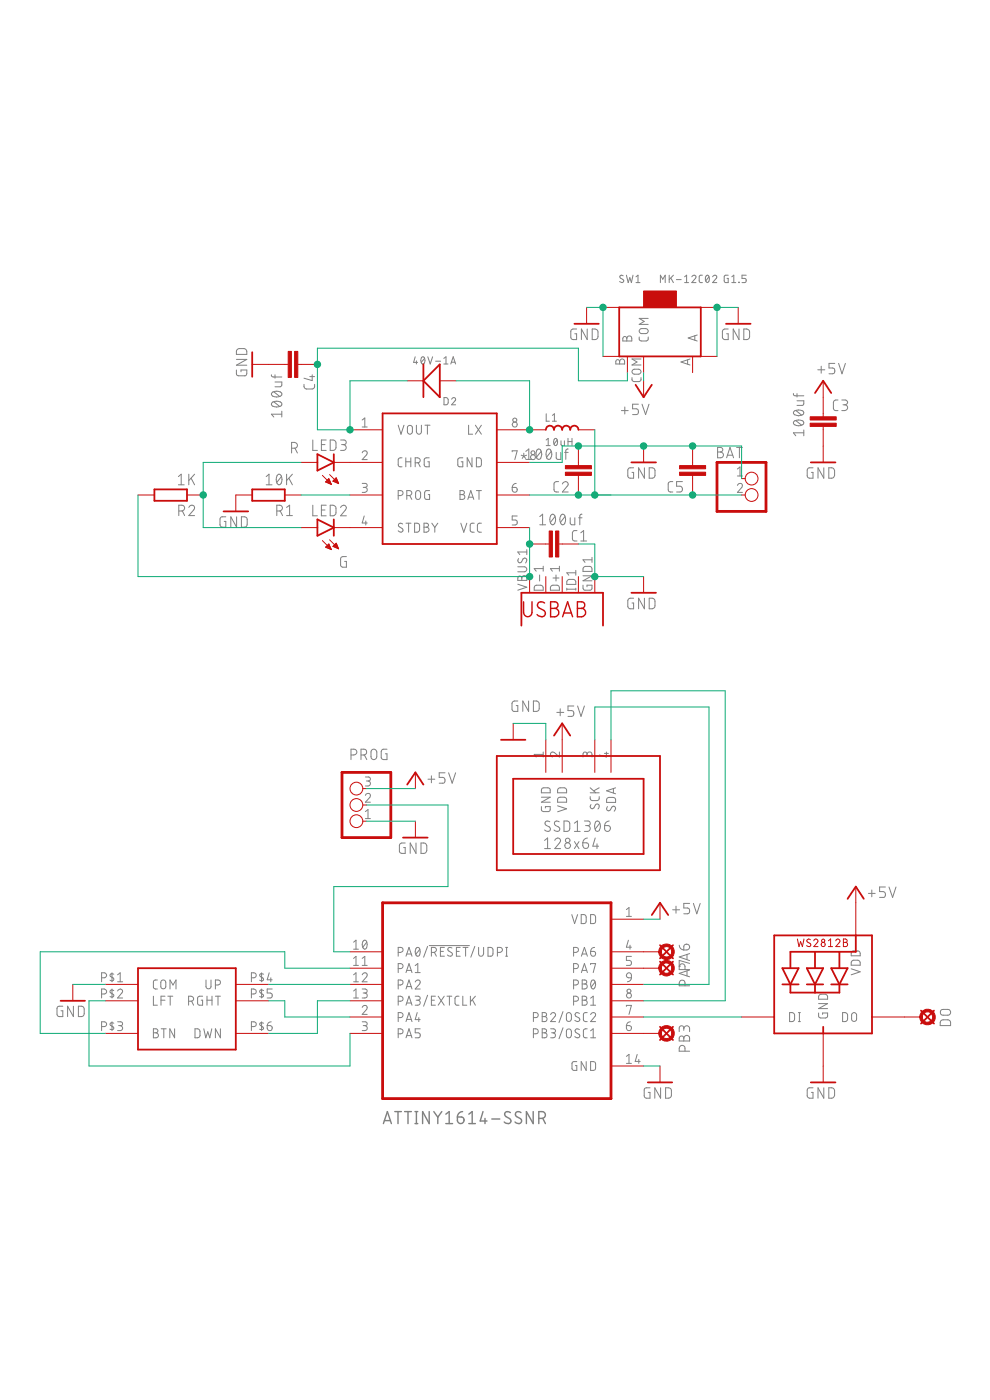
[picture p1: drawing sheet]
<svg xmlns="http://www.w3.org/2000/svg" width="105mm" height="148mm" viewBox="0 0 105 148" stroke-linecap="round" stroke-linejoin="round" font-family="sans-serif">
<g fill="none" stroke="#808080" stroke-width=".11">
<path d="M25 39.2v.5l.1 .1 1-.1v-.5h-.6v.1M25 38h1.1l-1.1 .7h1.1M25.1 37a.87 .87 0 0 1 .8-.1l.2 .2v.4h-1.1zM28.7 39.7v.1l.2 .1h.9M29.1 39.7v.3M32.8 39.9h.5M33 39.7v.6l-.8-.3M43.9 37.8l-.1 .6h.4M44.1 38.2v.3M44.7 37.8h.1a.45 .45 0 0 1 0 .7 .46 .46 0 0 1-.1-.7zM44.9 37.9l-.3 .5M45.3 37.8l.2 .7 .3-.7"/>
<path d="M46.1 38.2h.5M47 37.9l.2-.1v.7M47 38.5h.4M47.7 38.5l.3-.7 .2 .7M47.8 38.3h.4M61 34.8h-.4l-.2 .1v.8l.2 .2h.4v-.6h-.2M62.1 34.8v1.1l-.6-1.1v1.1M62.7 34.8a.54 .54 0 0 1 .6 .2v.6a.32 .32 0 0 1-.3 .3h-.3zM65.2 38.2a.2 .2 0 0 1 .2-.1 .2 .2 0 0 1 .2 .2 .27 .27 0 0 1 .2-.3 .27 .27 0 0 1 .3 .3v.2h-.9zM65.6 38.3v.2M66 35.7a.2 .2 0 0 1 .2-.1 .2 .2 0 0 1 .1 .2 .26 .26 0 0 1 .3-.2 .26 .26 0 0 1 .3 .2v.3h-1zM66 29.2l-.3-.1-.1 .2 .4 .3v.2a.25 .25 0 0 1-.4 0"/>
<path d="M66.3 29.1l.2 .8 .2-.5 .1 .5 .2-.8M66.3 35.8v.3M66.9 40v.3l.2 .1 .6-.1h.1v-.3M67 39.2a.7 .7 0 0 1 .8 0 .25 .25 0 0 1 0 .3 .25 .25 0 0 1-.2 .1h-.4a.26 .26 0 0 1-.3-.1 .26 .26 0 0 1 .1-.3zM67.3 29.9h.4M67.3 29.3l.2-.2v.8M67.6 35.7l.1 .3 .2 .1 .6-.1h.1v-.3M67.7 34.9l.1-.1a.77 .77 0 0 1 .7 .1 .25 .25 0 0 1 .1 .3 .25 .25 0 0 1-.3 .1h-.5a.25 .25 0 0 1-.1-.4zM67.8 38h-.9l.5 .3-.5 .3h.9M68.6 33.7h-1l.6 .3-.6 .3h1M69.9 29.9v-.8l.2 .4 .3-.4v.8M70.8 29.1v.8"/>
<path d="M71 29.4l.3 .5M71.3 29.1l-.5 .5M71.6 29.6h.5M72.5 29.3l.2-.2v.8M72.5 29.9h.4M72.8 38.1v.4M73 38l-.9 .3 .9 .3M73.2 29.3a.22 .22 0 0 1 .3-.2 .22 .22 0 0 1 .1 .4l-.4 .4h.5M73.5 35.5v.5M73.8 35.5l-1 .3 1 .3M74.3 29.1h-.2l-.1 .2v.5l.3 .1M74.8 29.1h.1a.47 .47 0 0 1 0 .8l-.2-.2v-.3z"/>
<path d="M75 29.3l-.3 .4M75.4 29.3a.22 .22 0 0 1 .3-.2 .22 .22 0 0 1 .1 .4l-.4 .4h.5M77.1 29.1l-.4 .1-.1 .5 .1 .2h.4v-.4h-.2M77.1 34.8h-.4l-.2 .1v.8l.1 .2h.5v-.6h-.2M77.4 29.9h.5M77.4 29.3l.3-.2v.8M78.2 29.9h.1M78.2 34.8v1.1l-.6-1.1v1.1M78.7 34.8h.3l.3 .2v.8l-.2 .1h-.4zM79 29.1h-.5v.4h.4l.1 .1a.2 .2 0 0 1-.2 .3h-.3M86.6 39.1h.7M86.9 38.8v.7"/>
<path d="M88.3 38.5h-.6v.4h.4a.32 .32 0 0 1 .3 .4 .32 .32 0 0 1-.3 .3h-.4M88.8 38.5l.3 1.1 .4-1.1M18.9 51.3h.6M18.9 50.4l.3-.2v1.1M18.9 54.1h.3a.31 .31 0 0 0 .3-.3 .31 .31 0 0 0-.3-.3h-.3v1.1M19.3 54.1l.2 .5M20 53.7a.3 .3 0 0 1 .4-.2 .3 .3 0 0 1 .1 .5l-.5 .6h.6M20 50.2v1.1M20.2 50.6l.4 .7M20.6 50.2l-.6 .7M23.9 54.7h-.5l-.1 .1v.7l.1 .3h.5v-.6h-.2M25 54.7v1.1l-.6-1.1v1.1"/>
<path d="M25.5 54.7l.6 .1 .1 .7a.29 .29 0 0 1-.3 .3h-.4zM28.2 50.4l.3-.2v1.1M28.2 51.3h.6M28.7 41.6a.71 .71 0 0 1 1.1 .1 .64 .64 0 0 1-1.1 0zM28.8 42.6a.66 .66 0 0 1 1 .2 .67 .67 0 0 1-1.1 .1zM29 42.5l.6 .5M29 41.5l.6 .5M29.1 40.4h.7l-.1 .5h-.6M29.3 54.1h.3a.31 .31 0 0 0 .3-.3 .31 .31 0 0 0-.3-.3h-.3v1.1M29.4 50.3l.1-.1a.65 .65 0 0 1 0 1.1 .7 .7 0 0 1-.1-1zM29.7 54.1l.2 .5M29.8 50.4l-.5 .7"/>
<path d="M29.8 43.8h-1.1l.3 .3M29.8 43.5v.6M30.3 50.2v1.1M30.3 53.7l.3-.2v1.1M30.3 54.6h.6M30.6 50.6l.3 .7M30.9 47.4h.3a.31 .31 0 0 0 .3-.3 .31 .31 0 0 0-.3-.3h-.3v1.1M30.9 50.2l-.6 .7M31.2 47.4l.3 .5M32.2 40.7v.3l.2 .2 .7-.1 .2-.1v-.3M33.1 53.5v1.1h.5M33.1 46.6v1.1h.5"/>
<path d="M34 54h.4M34 47.1h.4M34.5 53.5h-.5v1.1h.5M34.5 46.6h-.5v1.1h.5M34.9 53.5a.54 .54 0 0 1 .6 .2 .87 .87 0 0 1 0 .8l-.1 .1h-.5zM34.9 46.6h.3a.32 .32 0 0 1 .4 .3l-.1 .6-.1 .1-.5 .1zM36 53.7a.3 .3 0 0 1 .5-.2 .3 .3 0 0 1 .1 .5l-.6 .6h.7M36 46.6h.5l.1 .2a.23 .23 0 0 1-.2 .3h-.2M36.3 47.1a.31 .31 0 0 1 .3 .3 .31 .31 0 0 1-.3 .3h-.3M36.7 58.9h-.4l-.2 .1-.1 .9 .2 .1h.5v-.6h-.2M38.3 47.9a.27 .27 0 0 1 .4-.2 .27 .27 0 0 1 .1 .4l-.5 .5h.6M38.3 51.2h.4a.21 .21 0 0 1 .2 .2 .21 .21 0 0 1-.2 .2h-.3"/>
<path d="M38.3 44.4l.3-.2v1M38.3 45.2h.6M38.5 54.6l-.2 .8h.6M38.6 51.6a.26 .26 0 0 1 .3 .2 .26 .26 0 0 1-.3 .3h-.3M38.7 55.1v.5M42.1 52.5h.3a.26 .26 0 0 0 .3-.3 .26 .26 0 0 0-.3-.3h-.3v1M42.1 45l.3 1 .4-1M42.5 48.5h-.3l-.1 .2 .1 .6 .3 .1M42.6 55.5a.24 .24 0 0 0-.3-.1 .24 .24 0 0 0-.1 .3l.3 .2a.22 .22 0 0 1 .1 .3 .22 .22 0 0 1-.2 .1l-.3-.1M42.9 48.5v.9M42.9 48.9h.6M43 55.4h.5"/>
<path d="M43.1 52.5l.3-.1a.25 .25 0 0 0 .2-.3 .25 .25 0 0 0-.3-.2h-.2v1M43.1 45.1l.2-.1a.26 .26 0 0 1 .3 .3v.5a.27 .27 0 0 1-.3 .2 .27 .27 0 0 1-.2-.3zM43.2 55.4v.9M43.4 52.5l.2 .4M43.5 48.5v.9M43.9 55.4h.3l.2 .1v.5l-.2 .3h-.3zM43.9 49h.3a.27 .27 0 0 0 .3-.3 .27 .27 0 0 0-.3-.2h-.3v.9M44.1 45v.8a.25 .25 0 0 0 .3 .2 .25 .25 0 0 0 .2-.3v-.7M44.1 52a.28 .28 0 0 1 .4 .2v.4a.26 .26 0 0 1-.3 .3 .26 .26 0 0 1-.2-.3zM44.3 49l.2 .4M44.9 55.4h.2a.21 .21 0 0 1 .3 .2 .21 .21 0 0 1-.3 .2 .26 .26 0 0 1 .3 .3 .26 .26 0 0 1-.3 .2h-.2zM44.9 55.8h.2"/>
<path d="M45 45h.5M45.2 45v1M45.4 48.5h-.3l-.2 .1v.6l.1 .2h.4v-.5h-.1M45.5 51.9h-.5v.1l-.1 .7 .1 .1 .5 .1v-.6h-.2M45.7 55.4l.3 .4M46 55.8v.5M46.3 55.4l-.3 .4M47 42.1h.3l.1 .1v.4l-.1 .2h-.3zM47.8 42.2a.21 .21 0 0 1 .3-.1 .21 .21 0 0 1 .1 .3l-.4 .4h.4M48.7 51.9h.2a.21 .21 0 0 1 .2 .2 .21 .21 0 0 1-.2 .2 .25 .25 0 0 1 .3 .3 .25 .25 0 0 1-.3 .3h-.2zM48.7 52.3h.2M48.8 55.4l.3 .9 .3-.9"/>
<path d="M49 48.5h-.3l-.2 .1v.6l.1 .2h.4v-.5h-.2M49.5 52.9l.3-1 .3 1M49.6 52.6h.5M49.6 45v1h.4M50 48.5v.9l-.6-.9v.9M50.2 55.4h-.3l-.1 .2v.6l.4 .1M50.3 45l.6 1M50.4 48.5h.4l.1 .1v.5l-.1 .3h-.4zM50.4 51.9h.5M50.7 51.9v1M50.9 55.4h-.3l-.1 .2 .1 .6 .3 .1M50.9 45l-.6 1"/>
<path d="M54.2 51.6h.3a.27 .27 0 0 1 .2 .3 .27 .27 0 0 1-.2 .2 .27 .27 0 0 1-.3-.3zM54.2 47.8v-.1h.5l-.2 .9M54.6 51.2a.43 .43 0 0 0-.4 .4M54.7 54.6h-.5v.4h.3a.27 .27 0 0 1 .2 .3 .27 .27 0 0 1-.2 .3h-.3M54.8 60h.8a.27 .27 0 0 1 .2 .3 .27 .27 0 0 1-.3 .2h-.7M54.9 59.1a.23 .23 0 0 0 0 .4 .23 .23 0 0 0 .3 0l.2-.3a.22 .22 0 0 1 .2-.1 .22 .22 0 0 1 .2 .2l-.2 .3M55.2 48.2l.2 .1M55.4 48v.3M55.4 48.3l.2 .2M55.4 48.3l-.1 .2M55.6 47.8l.4-.3v1.1M55.6 48.6h.7"/>
<path d="M55.7 48.2l-.3 .1M55.8 58.2v.5M55.8 58.4h-1l.2 .3M56.9 47.6l.1-.1a.64 .64 0 0 1 0 1.1 .71 .71 0 0 1-.1-1zM57.1 54.7l.3-.3v1.1M57.1 55.5h.6M57.3 47.8l-.5 .6M57.5 59.9v.6M57.8 46.6l.2-.2v.8M57.8 47.2h.4M57.8 43.8v.8h.3M57.9 47.6l.2-.1a.64 .64 0 0 1 0 1.1 .71 .71 0 0 1-.2-1z"/>
<path d="M58.3 47.8l-.5 .6M58.4 54.4h.1a.68 .68 0 0 1 0 1.1 .68 .68 0 0 1-.1-1.1zM58.5 44.6h.4M58.5 44l.2-.2v.8M58.7 46.4h.1a.45 .45 0 0 1 0 .8l-.1-.1-.1-.3zM58.7 54.7l-.4 .6M58.9 47.9v.6l.2 .1h.3v-.7M59 46.6l-.4 .4M59.1 51h-.3l-.2 .2 .1 .8 .4 .1M59.2 59.9v.6M59.4 46.7v.3l.1 .2h.2v-.5M59.4 54.5l.2-.1a.68 .68 0 0 1 0 1.1 .69 .69 0 0 1-.2-1z"/>
<path d="M59.5 51.2a.3 .3 0 0 1 .4-.2 .3 .3 0 0 1 .1 .5l-.5 .6h.6M59.8 47.9h.3M59.8 54.7l-.5 .6M60.1 46.4v.8M60.1 46.7h.4M60.1 47.5l-.2 .1v1M60.3 54.8v.6l.2 .1h.3v-.7M60.5 46.4v.8M61.1 56.2h-.4l-.1 .2v.8l.5 .1M61.2 54.8h.4M61.5 57.3h.6M61.5 56.4l.3-.2v1.1"/>
<path d="M61.6 54.4h-.2v.2v.9M62.7 59v.5M62.7 59.2h-1l.2 .3M65.8 43.5h.7M66.1 43.1v.7M67.1 49.5h-.5l-.1 .1-.1 .8 .2 .2h.5v-.6h-.2M67.6 42.8h-.6v.5h.3a.32 .32 0 0 1 .3 .3 .32 .32 0 0 1-.3 .3h-.3M67.9 42.8l.4 1.1 .4-1.1M68.2 49.5v1.1l-.6-1.1v1.1M68.7 49.5h.4l.2 .2v.6l-.2 .3h-.4zM71.2 51h-.4l-.1 .2 .1 .8 .4 .1M72.2 51h-.6v.5h.4a.31 .31 0 0 1 .2 .3 .31 .31 0 0 1-.2 .3h-.4"/>
<path d="M75.9 47.3l.4 .1a.24 .24 0 0 1 .2 .2 .24 .24 0 0 1-.3 .2 .31 .31 0 0 1 .4 .3 .31 .31 0 0 1-.4 .4h-.3zM75.9 47.8h.3M76.9 48.5l.4-1.2 .3 1.2M77 48.2h.5M78 47.3h.6M78 51.4a.27 .27 0 0 1 .4-.2 .27 .27 0 0 1 .1 .4l-.5 .5h.6M78 49.6l.3-.2v1M78 50.4h.6M78.3 47.3v1.2M84 41.7l.1 .2h1M84.1 44.6a.69 .69 0 0 1 1 .1 .64 .64 0 0 1-1.1 0zM84.1 43.5a.69 .69 0 0 1 1 .2 .64 .64 0 0 1-1.1 0z"/>
<path d="M84.2 44.5l.6 .5M84.2 43.4l.6 .5M84.3 42.4h.8l-.1 .5h-.7M84.3 41.7v.3M85.1 45.8h-1.1l.2 .3M85.1 45.5v.6M86 49.5h-.4l-.1 .1-.1 .8 .1 .1 .5 .1v-.6h-.1M87.2 49.5v1.1l-.6-1.1v1.1M87.7 49.5h.4l.2 .3v.5l-.2 .3h-.4zM88.7 42.3l-.4 .1-.1 .2 .1 .8 .4 .1M89.1 42.3l.5 .1a.25 .25 0 0 1 .1 .2 .25 .25 0 0 1-.2 .2h-.3M89.4 42.8a.31 .31 0 0 1 .3 .3 .31 .31 0 0 1-.3 .4h-.3"/>
<path d="M37.1 79.9h.3a.31 .31 0 0 0 .4-.3 .31 .31 0 0 0-.4-.3h-.3v1.1M38.2 79.9h.3a.31 .31 0 0 0 .3-.3 .31 .31 0 0 0-.3-.3h-.3v1.1M38.6 79.9l.2 .5M39.4 79.4a.31 .31 0 0 1 .3-.1 .31 .31 0 0 1 .2 .3v.5a.31 .31 0 0 1-.3 .3 .31 .31 0 0 1-.3-.3v-.5zM41 79.3h-.5l-.1 .1-.1 .8 .1 .1 .6 .1v-.6h-.2M54.8 74.2h-.4l-.2 .1v.8l.1 .2h.5v-.6h-.2M54.8 61.8l1 .3-1 .4M54.9 61a.21 .21 0 0 1 .3 .2 .26 .26 0 0 1 .3-.3 .26 .26 0 0 1 .3 .3v.2h-1zM55.2 61.2v.2M55.9 74.2v1.1l-.6-1.1v1.1M56.5 74.2h.4l.1 .2v.7l-.1 .2h-.4zM56.6 62l.2-.1 .5 .1 .2 .1v.4h-1z"/>
<path d="M57.1 60.9v.6M57.5 60.2h-1l.2 .3M57.5 79.6v.5M57.5 79.8h-1l.2 .3M58.3 62l.2-.1 .5 .1 .2 .1v.4h-.9zM58.5 61.2h.7M58.8 60.9v.6M58.9 75.4h.8M59.2 79.6v.5l-.5-.4a.27 .27 0 0 0-.4 0 .27 .27 0 0 0 .2 .4M59.2 60.2h-.9l.2 .3M59.3 75v.8M60 62.4h.9"/>
<path d="M60 62.3v.2M60.1 61.4a.73 .73 0 0 1 .7-.1l.1 .2v.3h-.9zM60.7 74.7h-.6v.5h.4a.32 .32 0 0 1 .2 .3 .32 .32 0 0 1-.2 .3h-.4M60.9 60.4v.5M60.9 62.3v.2M60.9 60.6h-.9l.2 .3M61.1 74.7l.4 1.1 .3-1.1M61.7 61.9v.4l.1 .1 .6 .1 .2-.1 .1-.5h-.6v.2M61.7 60.9h1l-1 .6h1M61.8 60l.2-.1 .5 .1 .1 .1 .1 .4h-1zM62.1 79.8a.26 .26 0 0 1 .3-.2 .26 .26 0 0 1 .3 .2v.3M64 79.7h.4"/>
<path d="M64.2 79.6v.5l-.8-.2M67.1 63.3h-.4l-.2 .1-.1 .8 .2 .2h.5v-.6h-.2M68.2 63.3v1.1l-.6-1.1v1.1M68.7 63.3h.4l.2 .2v.7l-.3 .2h-.3zM37.4 99.7l.3-.2v1M38.5 99.5h.1a.57 .57 0 0 1 0 1 .59 .59 0 0 1-.1-1zM38.7 84.2a.27 .27 0 0 1 .4-.2 .27 .27 0 0 1 0 .4l-.4 .5h.5M38.7 82.2h.3a.21 .21 0 0 1 .2 .2 .21 .21 0 0 1-.2 .3h-.2M38.7 85.9l.2-.2v.9M38.7 86.6h.5M38.8 99.7l-.4 .5M38.9 82.7a.26 .26 0 0 1 .3 .2 .26 .26 0 0 1-.3 .3h-.2"/>
<path d="M42.9 89.2h-.4l-.2 .1v.8l.1 .2h.5v-.6h-.2M44 89.2v1.1l-.6-1.1v1.1M44.6 89.2h.4l.2 .3v.5l-.2 .3h-.4zM45.3 82.5h.7M45.7 82.1v.7M47.1 81.8h-.6v.5h.3a.31 .31 0 0 1 .3 .3 .31 .31 0 0 1-.3 .3h-.3M47.5 81.8l.4 1.1 .3-1.1M57.3 85.4v.4l.1 .1h.6l.2-.1v-.4h-.5v.1M57.3 84.4h.9l-.9 .5h.9M57.4 83.4h.2h.6v.5h-.9zM57.6 88.9l.4-.2v1.1M57.6 89.8h.7"/>
<path d="M58.2 87l-.3-.1-.2 .1a.27 .27 0 0 0 .1 .4l.4 .2a.32 .32 0 0 1-.2 .4 .32 .32 0 0 1-.4-.2M58.7 88.9a.3 .3 0 0 1 .4-.2 .3 .3 0 0 1 .1 .5l-.5 .6h.6M59 85.3l1 .3-1 .3M59.1 84.4h.2h.6l.1 .5h-1zM59.1 83.4h.2h.6l.1 .5h-1zM59.2 87l-.4-.1-.1 .2 .1 .3 .3 .1a.27 .27 0 0 1 .1 .4l-.3 .1-.3-.2M59.7 86.9h.4l.2 .2v.6l-.2 .3h-.4zM60.5 96.8l.3 .9 .3-.9M60.8 88h.6M60.8 87.1l.3-.2v1.1M60.8 89.1l.5 .7M61.3 89.1l-.5 .7"/>
<path d="M61.5 96.8h.4l.1 .2v.5l-.1 .2h-.4zM61.7 89.2h.3a.31 .31 0 0 1 .3 .3 .31 .31 0 0 1-.3 .3 .31 .31 0 0 1-.3-.3zM61.8 86.9h.4a.24 .24 0 0 1 .3 .2 .24 .24 0 0 1-.3 .3h-.2M62.1 80v-.2a.21 .21 0 0 0-.2-.2 .21 .21 0 0 0-.2 .2v.3M62.2 87.4a.31 .31 0 0 1 .3 .3 .31 .31 0 0 1-.3 .3h-.4M62.2 88.7a.51 .51 0 0 0-.5 .5M62.5 84.3v.3l.2 .1h.6l.1-.1v-.3M62.5 83.9h.9M62.5 83.4l.6 .5M62.5 96.8h.4l.1 .2v.5l-.1 .2h-.4zM62.5 85.2a.23 .23 0 0 0 0 .3 .23 .23 0 0 0 .4 0l.1-.3a.22 .22 0 0 1 .3-.1 .22 .22 0 0 1 .1 .2l-.1 .3M63 88.7l-.3 .9h.7"/>
<path d="M63.1 87l.1-.1a.64 .64 0 0 1 0 1.1 .71 .71 0 0 1-.1-1zM63.2 89.3v.5M63.4 83.4l-.6 .3M63.5 87.1l-.5 .6M64 87.4h.3a.3 .3 0 0 1 .3 .3 .3 .3 0 0 1-.3 .3 .3 .3 0 0 1-.3-.3zM64.3 85.4a.26 .26 0 0 0-.1 .2 .26 .26 0 0 0 .2 .2l.2-.1 .1-.3a.22 .22 0 0 1 .3-.1 .22 .22 0 0 1 .2 .2l-.2 .4M64.3 84.5l.2-.1 .6 .1 .1 .4h-1zM64.5 86.9a.51 .51 0 0 0-.5 .5M64.9 83.5v.4M65.2 83.4l-1 .3 1 .3M66.3 96.3l.3-.2v.9M66.3 97h.5"/>
<path d="M66.5 99.5l-.2 .7h.5M71.2 96.3h.7M71.5 95.9v.7M72.5 100a.32 .32 0 0 1 .5 .1 .32 .32 0 0 1-.3 .4h-.3zM73 95.6h-.6v.5h.3a.32 .32 0 0 1 .3 .3 .32 .32 0 0 1-.3 .3h-.3M73.4 95.6l.3 1.1 .4-1.1M91.9 94.6h.7M92.3 94.2v.7M93.7 93.9h-.6v.5h.4a.31 .31 0 0 1 .2 .3 .31 .31 0 0 1-.2 .3h-.4M94.1 93.9l.4 1.1 .3-1.1M6.6 106.5h-.3l-.2 .1-.1 .7 .2 .3h.4v-.6h-.1M7.8 106.5v1.1l-.6-1.1v1.1"/>
<path d="M8.3 106.5h.3a.29 .29 0 0 1 .3 .3v.5a.29 .29 0 0 1-.3 .3h-.3zM10.8 103.5h.3a.27 .27 0 0 0 .2-.3 .27 .27 0 0 0-.3-.2h-.2v.9M10.8 105.2h.2a.26 .26 0 0 0 .3-.3 .26 .26 0 0 0-.3-.2h-.2v.9M10.8 108.6h.2a.25 .25 0 0 0 .3-.2 .25 .25 0 0 0-.3-.3h-.2v1M11.9 103v.9M11.9 104.7v.9M11.9 108.1v1M12 103.1h-.2l-.2 .1 .1 .2 .3 .2v.2l-.4-.1M12 104.8h-.3l-.1 .2 .4 .2v.2l-.1 .1h-.3M12 108.3h-.3l-.1 .2 .4 .2v.1l-.1 .2-.3-.1M12.4 104.9a.26 .26 0 0 1 .4-.2 .26 .26 0 0 1 .1 .4l-.5 .5h.6M12.4 108.1h.4a.2 .2 0 0 1 .2 .2 .2 .2 0 0 1-.2 .2h-.2"/>
<path d="M12.4 103.9h.6M12.4 103.2l.3-.2v.9M12.7 108.5l.1 .1a.25 .25 0 0 1 .2 .3 .25 .25 0 0 1-.3 .2h-.3M16.2 108.9h.3a.21 .21 0 0 1 .2 .2 .21 .21 0 0 1-.2 .2h.1a.25 .25 0 0 1 .2 .3 .25 .25 0 0 1-.3 .2h-.3zM16.2 105.4v1h.5M16.2 109.3h.3M16.7 103.7h-.4l-.1 .2 .1 .7 .4 .1M17 105.9h.5M17.1 108.9h.5M17.1 103.8a.27 .27 0 0 1 .4 .2v.4a.26 .26 0 0 1-.2 .3 .26 .26 0 0 1-.3-.3v-.4zM17.3 108.9v.9M17.5 105.4h-.5v1"/>
<path d="M17.8 105.4h.5M18 104.7v-1l.3 .5 .3-.5v1M18 105.4v1M18.5 108.9v.9l-.5-.9v.9M20 106h.2a.27 .27 0 0 0 .3-.3 .27 .27 0 0 0-.3-.3h-.2v1M20.3 106l.2 .4M20.6 108.9h.4l.1 .2 .1 .5-.2 .2h-.4zM21.4 105.4h-.3l-.2 .1v.7l.1 .2h.4v-.5h-.1M21.6 108.9l.2 .9 .2-.6 .2 .6 .2-.9M21.8 103.7v.7a.26 .26 0 0 0 .3 .3 .26 .26 0 0 0 .2-.3v-.7M21.9 105.9h.5M21.9 105.4v1"/>
<path d="M22.4 105.4v1M22.8 104.2h.3a.26 .26 0 0 0 .2-.2 .26 .26 0 0 0-.2-.3h-.3v1M22.8 105.4h.5M23.1 105.4v1M23.3 108.9v.9l-.5-.9v.9M26.6 103.5h.3a.26 .26 0 0 0 .2-.3 .26 .26 0 0 0-.2-.2h-.3v.9M26.6 105.2h.3a.26 .26 0 0 0 .2-.3 .26 .26 0 0 0-.2-.2h-.3v.9M26.6 108.6h.3a.25 .25 0 0 0 .2-.2 .25 .25 0 0 0-.2-.3h-.3v1M27.7 103v.9M27.7 104.7v.9M27.7 108.1v1M27.9 103.1h-.3l-.1 .1 .1 .2 .3 .2v.2l-.4-.1"/>
<path d="M27.9 104.8h-.4v.2l.4 .4-.1 .1h-.3M27.9 108.3h-.4v.2l.4 .3-.1 .2-.3-.1M28.3 108.5h.3a.27 .27 0 0 1 .2 .3 .27 .27 0 0 1-.3 .3 .27 .27 0 0 1-.2-.3zM28.5 103l-.2 .7h.5M28.7 103.5v.4M28.7 108.1a.4 .4 0 0 0-.4 .4M28.8 104.7h-.5v.4h.3a.27 .27 0 0 1 .2 .3 .27 .27 0 0 1-.2 .2h-.3M37.4 101.4l.3-.2v1M37.4 103.2l.3-.2v.9M37.4 104.9l.3-.2v.9M37.4 100.5h.5M37.4 102.2h.5"/>
<path d="M37.4 103.9h.5M37.4 105.6h.5M38.3 103.2a.27 .27 0 0 1 .4-.2 .27 .27 0 0 1 .1 .4l-.5 .5h.6M38.3 104.7h.4a.21 .21 0 0 1 .2 .2 .21 .21 0 0 1-.2 .2h-.3M38.3 106.6a.27 .27 0 0 1 .4-.2 .27 .27 0 0 1 .1 .4l-.5 .6h.6M38.3 108.1h.4a.2 .2 0 0 1 .2 .2 .2 .2 0 0 1-.2 .2h-.3M38.3 102.2h.6M38.3 101.4l.3-.2v1M38.6 105.1a.26 .26 0 0 1 .3 .3 .26 .26 0 0 1-.3 .2h-.3M38.6 108.5a.26 .26 0 0 1 .3 .3 .26 .26 0 0 1-.3 .3h-.3M42.1 100.8h.3a.26 .26 0 0 0 .3-.3 .26 .26 0 0 0-.3-.2h-.3v.9M42.1 102.5h.3a.26 .26 0 0 0 .3-.3 .26 .26 0 0 0-.3-.2h-.3v.9"/>
<path d="M42.1 104.2h.3a.26 .26 0 0 0 .3-.2 .26 .26 0 0 0-.3-.3h-.3v1M42.1 106h.3a.26 .26 0 0 0 .3-.3 .26 .26 0 0 0-.3-.3h-.3v1M42.1 107.7h.3a.26 .26 0 0 0 .3-.3 .26 .26 0 0 0-.3-.2h-.3v.9M42.1 109.4h.3a.26 .26 0 0 0 .3-.3 .26 .26 0 0 0-.3-.2h-.3v.9M43 101.2l.3-.9 .3 .9M43 102.9l.3-.9 .3 .9M43 104.7l.3-1 .3 1M43 106.4l.3-1 .3 1M43 108.1l.3-.9 .3 .9M43 109.8l.3-.9 .3 .9M43.1 101h.4M43.1 102.7h.4"/>
<path d="M43.1 104.4h.4M43.1 106.2h.4M43.1 107.9h.4M43.1 109.6h.4M43.9 103.9a.27 .27 0 0 1 .4-.2 .27 .27 0 0 1 .1 .4l-.5 .6h.6M43.9 105.4h.4a.21 .21 0 0 1 .2 .2 .21 .21 0 0 1-.2 .3h-.3M43.9 102.2l.3-.2v.9M43.9 102.9h.6M44.1 100.3h.1a.55 .55 0 0 1 0 .9 .58 .58 0 0 1-.1-.9zM44.2 107.2l-.3 .7h.6M44.2 105.9a.26 .26 0 0 1 .3 .2 .26 .26 0 0 1-.3 .3h-.3M44.3 107.7v.4"/>
<path d="M44.4 100.5l-.4 .5M44.5 108.9h-.6v.4h.4a.27 .27 0 0 1 .2 .3 .27 .27 0 0 1-.2 .2h-.4M45.3 100.2l-.5 1.1M45.3 105.3l-.5 1.2M45.4 100.1h4.3M45.7 100.8h.3a.25 .25 0 0 0 .2-.3 .25 .25 0 0 0-.3-.2h-.2v.9M45.7 105.9h.3M46 100.8l.2 .4M46.1 105.4h-.4v1h.4M46.4 105.4l.6 1M46.6 100.7h.3M47 105.4l-.6 1"/>
<path d="M47 100.3h-.4v.9h.4M47.3 105.4h.5M47.6 105.4v1M47.8 100.3h-.2a.2 .2 0 0 0-.2 .1 .2 .2 0 0 0 .1 .2l.3 .2a.2 .2 0 0 1 .1 .2 .2 .2 0 0 1-.2 .2l-.4-.1M48.3 100.7h.3M48.6 105.4l-.3 .1-.1 .1v.7l.1 .1h.3M48.7 100.3h-.4v.9h.4M49 105.4v1h.4M49 100.3h.5M49.3 100.3v.9M49.8 105.4v1M50 105.8l.3 .6"/>
<path d="M50.2 100.2l-.4 1.1M50.3 105.4l-.5 .6M50.7 100.3v.6a.26 .26 0 0 0 .2 .3 .26 .26 0 0 0 .3-.3v-.6M51.6 100.3h.4l.2 .1v.5l-.2 .3h-.4zM52.6 100.8h.4a.25 .25 0 0 0 .2-.3 .25 .25 0 0 0-.3-.2h-.3v.9M53.5 100.3h.2M53.5 101.2h.2M53.6 100.3v.9M56.5 107.7h.2a.26 .26 0 0 0 .3-.3 .26 .26 0 0 0-.3-.2h-.2v.9M56.5 109.4h.2a.26 .26 0 0 0 .3-.3 .26 .26 0 0 0-.3-.2h-.2v.9M57.4 107.2h.2a.21 .21 0 0 1 .2 .2 .21 .21 0 0 1-.2 .2 .26 .26 0 0 1 .3 .3 .26 .26 0 0 1-.3 .2h-.2zM57.4 108.9h.2a.21 .21 0 0 1 .2 .2 .21 .21 0 0 1-.2 .2 .26 .26 0 0 1 .3 .3 .26 .26 0 0 1-.3 .2h-.2z"/>
<path d="M57.4 107.6h.2M57.4 109.3h.2M58.3 107.4a.26 .26 0 0 1 .3-.2 .26 .26 0 0 1 .1 .4l-.4 .5h.5M58.3 108.9h.3a.21 .21 0 0 1 .2 .2 .21 .21 0 0 1-.2 .2h-.2M58.5 109.3a.26 .26 0 0 1 .3 .3 .26 .26 0 0 1-.3 .2h-.2M59.6 107.1l-.4 1.1M59.6 108.8l-.4 1.1M60 107.2a.27 .27 0 0 1 .3 0 .27 .27 0 0 1 .2 .2v.4a.26 .26 0 0 1-.3 .3 .26 .26 0 0 1-.3-.3zM60 108.9h.1a.26 .26 0 0 1 .4 .3v.4a.26 .26 0 0 1-.3 .2 .26 .26 0 0 1-.3-.2zM60.7 100.8h.3a.26 .26 0 0 0 .2-.3 .26 .26 0 0 0-.2-.2h-.3v.9M60.7 102.5h.3a.26 .26 0 0 0 .2-.3 .26 .26 0 0 0-.2-.2h-.3v.9M60.7 104.2h.3a.26 .26 0 0 0 .2-.2 .26 .26 0 0 0-.2-.3h-.3v1"/>
<path d="M60.7 106h.3a.26 .26 0 0 0 .2-.3 .26 .26 0 0 0-.2-.3h-.3v1M61 112.4h-.4v.1l-.1 .6 .1 .2h.4v-.5h-.1M61.3 107.3a.27 .27 0 0 0-.3-.1 .27 .27 0 0 0-.1 .2l.1 .2 .3 .1a.22 .22 0 0 1 .1 .3 .22 .22 0 0 1-.2 .1l-.4-.1M61.3 109a.27 .27 0 0 0-.3-.1 .27 .27 0 0 0-.1 .2l.1 .2 .3 .2a.2 .2 0 0 1 .1 .2 .2 .2 0 0 1-.2 .1l-.4-.1M61.5 101.2l.3-.9 .4 .9M61.5 102.9l.3-.9 .4 .9M61.6 103.7h.3a.21 .21 0 0 1 .2 .2 .21 .21 0 0 1-.2 .2 .26 .26 0 0 1 .3 .3 .26 .26 0 0 1-.3 .3h-.3zM61.6 105.4h.3a.21 .21 0 0 1 .2 .2 .21 .21 0 0 1-.2 .3 .26 .26 0 0 1 .3 .2 .26 .26 0 0 1-.3 .3h-.3zM61.6 101h.5M61.6 102.7h.5M61.6 105.9h.3M61.6 104.1h.3"/>
<path d="M62 112.4v.9l-.5-.9v.9M62.1 107.2h-.3l-.1 .2 .1 .6 .3 .1M62.1 108.9h-.3l-.1 .2 .1 .6 .3 .1M62.5 100.7h.3a.26 .26 0 0 1 .2 .3 .26 .26 0 0 1-.3 .2 .26 .26 0 0 1-.2-.3zM62.5 107.4a.26 .26 0 0 1 .4-.2 .26 .26 0 0 1 0 .4l-.4 .5h.5M62.5 112.4h.4l.1 .1v.5l-.1 .3h-.4zM62.5 102.1v-.1h.5l-.2 .9M62.5 106.4h.5M62.5 109.8h.5M62.5 105.6l.3-.2v1M62.5 109.1l.3-.2v.9M62.7 103.7h.1a.57 .57 0 0 1 0 1 .61 .61 0 0 1-.1-1z"/>
<path d="M62.9 100.3a.4 .4 0 0 0-.4 .4M63 103.9l-.4 .6M66.3 108.5h.3a.27 .27 0 0 1 .2 .3 .27 .27 0 0 1-.2 .3 .27 .27 0 0 1-.3-.3zM66.3 111.8l.3-.2v.9M66.3 106.5v-.1h.5l-.2 1M66.3 112.5h.5M66.4 103a.25 .25 0 0 1 .3 0 .25 .25 0 0 1 .1 .2v.3l-.4-.1-.1-.1zM66.7 100v.5M66.7 108.1a.4 .4 0 0 0-.4 .4M66.8 101.2h-.5v.4h.3a.27 .27 0 0 1 .2 .3 .27 .27 0 0 1-.2 .3h-.3M66.8 103.5a.43 .43 0 0 1-.4 .4M67.4 111.6l-.2 .7h.6"/>
<path d="M67.6 112.1v.4M68.8 115.1h-.4l-.2 .1v.8l.1 .2h.5v-.6h-.2M69.9 115.1v1.1l-.6-1.1v1.1M70.4 115.1h.3a.29 .29 0 0 1 .4 .3v.5a.32 .32 0 0 1-.4 .3h-.3zM71.9 100a.51 .51 0 0 0 .5 .5M71.9 109.8l.2-.2a.23 .23 0 0 1 .3 .3 .31 .31 0 0 1 .3-.3 .31 .31 0 0 1 .3 .3v.3h-1.1zM72.4 108.9a.31 .31 0 0 1 .3-.3 .31 .31 0 0 1 .3 .3v.3M72.4 109.1v-.3a.24 .24 0 0 0-.3-.2 .24 .24 0 0 0-.2 .2v.4M72.4 109.9v.3M72.5 102.6v-.3a.31 .31 0 0 0-.3-.3 .31 .31 0 0 0-.3 .3v.3h1.1M72.5 104.3v-.3a.31 .31 0 0 0-.3-.3 .31 .31 0 0 0-.3 .3v.3h1.1M72.5 111.3v-.4a.31 .31 0 0 0-.3-.3 .31 .31 0 0 0-.3 .3v.4h1.1"/>
<path d="M72.7 101v.6M72.7 102.7v.6M73 102l-1.1-.4v.7h.1M73 100.9l-1.1 .4 1.1 .4M73 102.7l-1.1 .3 1.1 .4M83.6 107.2l.4 .1a.73 .73 0 0 1 .1 .6l-.2 .2h-.3zM84.5 107.2h.2M84.5 108.1h.2M84.6 107.2v.9M86 115.1h-.4l-.1 .1-.1 .8 .2 .2h.4v-.6h-.1M86.6 107.2l.1 .4v.1h.7l.2-.1v-.4h-.5v.2M86.6 106.2h1l-1 .5h1"/>
<path d="M86.7 105.3l.1-.1a.73 .73 0 0 1 .7 .1l.1 .4h-1zM87.2 115.1v1.1l-.6-1.1v1.1M87.7 115.1h.4l.2 .2v.6l-.2 .3h-.4zM89.2 107.2l.4 .1a.73 .73 0 0 1 .1 .6l-.2 .2h-.3zM90.1 102.5l.9 .3-.9 .4M90.1 107.3a.27 .27 0 0 1 .3-.1 .27 .27 0 0 1 .3 .2v.4a.26 .26 0 0 1-.3 .3 .26 .26 0 0 1-.3-.3zM90.2 101.7l.1-.1a.73 .73 0 0 1 .7 .1v.5h-.9zM90.2 100.7l.7-.1 .1 .2v.4h-.9zM99.6 106.9a.95 .95 0 0 1 .9 0 .31 .31 0 0 1 .1 .4 .31 .31 0 0 1-.3 .1h-.5a.31 .31 0 0 1-.3-.1 .31 .31 0 0 1 .1-.4zM99.6 108l.2-.1h.6l.2 .2v.4h-1.1z"/>
<circle cx="54.5" cy="44.9" r=".26"/>
<circle cx="54.5" cy="44.5" r=".21"/>
<circle cx="56.4" cy="48.4" r=".26"/>
<circle cx="56.4" cy="47.9" r=".21"/>
<circle cx="60.1" cy="89.5" r=".31"/>
<circle cx="60.1" cy="88.9" r=".24"/>
<circle cx="66.6" cy="105.4" r=".26"/>
<circle cx="66.6" cy="104.9" r=".21"/>
</g>
<g fill="none" stroke="#808080" stroke-width=".15">
<path d="M40.6 118.9l.4-1.3 .4 1.3M40.7 118.6h.6M41.8 117.6h.7M42.1 117.6v1.3M42.8 117.6h.7M43.2 117.6v1.3M43.9 117.6h.3M43.9 118.9h.3M44.1 117.6v1.3M45.4 117.6v1.3l-.7-1.3v1.3M45.9 117.6l.4 .6M46.3 118.2v.7"/>
<path d="M46.8 117.6l-.5 .6M47.2 118.9h.7M47.2 117.9l.3-.3v1.3M48.4 118.2h.4a.35 .35 0 0 1 .3 .4 .35 .35 0 0 1-.4 .3 .35 .35 0 0 1-.3-.3zM49 117.6a.56 .56 0 0 0-.6 .6M49.6 118.9h.7M49.6 117.9l.4-.3v1.3M51.1 117.6l-.3 1h.7M51.3 118.4v.5M52 118.4h.9M54 117.8a.35 .35 0 0 0-.3-.2 .35 .35 0 0 0-.3 .3l.2 .3 .3 .2a.28 .28 0 0 1 .2 .3 .28 .28 0 0 1-.3 .2l-.4-.2M55.1 117.8a.33 .33 0 0 0-.4-.1 .33 .33 0 0 0-.1 .4l.5 .3a.32 .32 0 0 1 0 .5 .32 .32 0 0 1-.5 0l-.1-.2"/>
<path d="M56.4 117.6v1.3l-.7-1.3v1.3M57 118.4h.4a.36 .36 0 0 0 .3-.4 .36 .36 0 0 0-.3-.4h-.4v1.3M57.4 118.4l.3 .5"/>
</g>
<path d="M75.9 48.9h5.2v5.2h-5.2zM36.2 81.7h5.2v6.9h-5.2zM40.5 95.5h24.2v20.8h-24.2z" fill="none" stroke="#c90d0c" stroke-width=".3"/>
<g fill="none" stroke="#c90d0c" stroke-width=".11">
<path d="M26.7 38.6h3.8M31.5 38.6h2.1M62.1 32.5v1.8M63.8 32.5h1.7M63.8 37.7h1.7M66.4 37.7v1.7M68.1 37.7v1.7M73.3 37.7v1.7M74.2 32.5h1.7M74.2 37.7h1.7M78.1 32.5v1.8M14.6 52.4h1.7"/>
<path d="M19.8 52.4h1.7M26.7 52.4h-1.7v1.7M30.1 52.4h1.8M31.9 48.9h1.7M31.9 55.8h1.7M34.1 57.2l1 1M34.1 50.3l1 1M34.5 57.9l.6 .3M34.5 57.9l.3-.3 .3 .6M34.5 51l.6 .3M34.5 51l.3-.3 .3 .6M34.5 51h.4"/>
<path d="M34.5 57.9h.4M34.5 57.8h.4M34.5 50.9h.4M34.6 58h.4M34.6 51.1h.4M34.6 50.9h.3M34.6 57.7h.3M34.7 57.7h.2M34.7 50.8h.2M34.8 58h.2M34.8 57.6h.1M34.8 50.7h.1"/>
<path d="M34.8 51.1h.2M34.9 57.1l.9 1M34.9 50.2l.9 1M34.9 58.1h.1M34.9 51.2h.2M35.2 57.8h.5M35.2 57.8l.6 .3M35.2 57.8l.4-.3 .2 .6M35.2 50.9h.5M35.2 50.9l.6 .3M35.2 50.9l.4-.3 .2 .6M35.3 57.7h.4"/>
<path d="M35.3 50.9h.4M35.3 48.9h5.2M35.3 55.8h5.2M35.4 50.8h.3M35.4 57.9h.4M35.4 57.7h.3M35.4 51h.4M35.5 57.6h.1M35.5 50.7h.1M35.5 50.6h.1M35.5 57.5h.1M35.6 58h.2"/>
<path d="M35.6 51.1h.2M35.7 58h.1M35.8 51.1h.1M37 52.4h3.5M37 45.5h3.5M43.1 40.3h1.7M46.5 40.3h1.8M52.6 52.4h3.4M52.6 45.5h5.2M52.6 48.9h3.4M52.6 55.8h3.4M56 57.6h2.1"/>
<path d="M59.1 57.6h2.1M61.2 47.2v2.1M61.2 50.3v2.1M61.2 45.5h1.7M68.1 40.3v1.7M68.1 47.2v1.7M73.3 47.2v2.1M73.3 50.3v2.1M78.5 52.4h.4M78.5 50.7h.4M87.1 40.3v3.8M87.1 45.1v3.8"/>
<path d="M54.3 76.6v1.7M56 61v1.7M57.8 61v1.7M57.8 78.3v3.4M59.5 61v1.7M59.5 76.6v5.1M61.2 61v1.7M62.9 61v1.7M62.9 78.3v3.4M64.7 78.3v3.4M68.1 61v1.7M38.4 86.9h.4"/>
<path d="M38.4 85.2h.4M38.4 83.5h.4M44 81.7v1.8M44 86.9v1.7M64.7 97.3h3.4M69.8 95.5v1.8M84.4 99.4l.2 .8 .1-.5 .2 .5 .2-.8M85.8 99.5a.19 .19 0 0 0-.3-.1 .19 .19 0 0 0 0 .3l.3 .2v.2a.27 .27 0 0 1-.4 0M86.1 99.6a.22 .22 0 0 1 .3-.2 .22 .22 0 0 1 .1 .3l-.4 .5h.5M87.7 99.6l.2-.2v.8M88.5 99.6a.22 .22 0 0 1 .3-.2 .22 .22 0 0 1 0 .3l-.3 .5h.4M89.3 99.4h.2l.1 .1v.2h-.1l.1 .1a.23 .23 0 0 1 .1 .2 .23 .23 0 0 1-.2 .2h-.2z"/>
<path d="M89.3 99.7h.2M90.6 93.8v5.2M7.7 104.2v1.7M11.2 104.2h3.4M11.2 105.9h3.4M11.2 109.4h3.4M25 104.2h3.4M25 105.9h3.4M25 109.4h3.4M37 100.7h3.5M37 102.5h3.5M37 104.2h3.5"/>
<path d="M37 105.9h3.5M37 107.6h3.5M37 109.4h3.5M64.7 100.7h5.1M64.7 102.5h5.1M64.7 104.2h3.4M64.7 105.9h3.4M64.7 107.6h3.4M64.7 109.4h5.1M64.7 112.8h3.4M69.8 112.8v1.8M78.5 107.6h3.4"/>
<path d="M87.1 109.4v5.2M87.7 100.2h.4M92.3 107.6h5.2"/>
<circle cx="79.5" cy="50.7" r=".68"/>
<circle cx="79.5" cy="52.4" r=".68"/>
<circle cx="37.7" cy="86.9" r=".68"/>
<circle cx="37.7" cy="83.5" r=".68"/>
<circle cx="37.7" cy="85.2" r=".68"/>
<circle cx="87.1" cy="100" r=".22"/>
<circle cx="87.1" cy="99.6" r=".17"/>
</g>
<g fill="none" stroke="#c90d0c" stroke-width=".19">
<path d="M26.7 37.3v2.6M44.8 38.6v3.4M46.5 38.6v3.4l-1.7-1.7zM60.8 34.3h2.6M65.5 32.5h8.7v5.2h-8.7zM76.8 34.3h2.6M16.3 51.8h3.5v1.2h-3.5zM23.7 54.1h2.6M26.7 51.8h3.4v1.2h-3.4zM33.6 55l1.7 .8-1.7 .9zM33.6 48.1l1.7 .8-1.7 .9zM35.3 48.1v1.7"/>
<path d="M35.3 55v1.7M40.5 43.8h12.1v13.8h-12.1zM57.8 45.5a.43 .43 0 0 1 .4-.5 .43 .43 0 0 1 .4 .5 .43 .43 0 0 1 .5-.5 .43 .43 0 0 1 .4 .5 .42 .42 0 0 1 .4-.5 .42 .42 0 0 1 .4 .5 .43 .43 0 0 1 .5-.5 .43 .43 0 0 1 .4 .5M66.8 48.9h2.6M67.3 40.7l.8 1.3 .9-1.3M85.8 48.9h2.6M86.3 41.6l.8-1.3 .9 1.3M53 78.3h2.6M55.2 66.2v-3.5h8.6v3.5M58.6 77.9l.9-1.3 .8 1.3M66.8 62.7h2.6M42.7 88.6h2.6"/>
<path d="M43.1 83l.9-1.3 .8 1.3M52.6 80h17.2v12.1h-17.2zM54.3 82.4h13.8v8h-13.8zM69 96.8l.8-1.3 .9 1.3M81.9 99h10.4v10.4h-10.4zM89.7 95.1l.9-1.3 .8 1.3M90.6 99v1.7h-6.9v1.8M6.4 105.9h2.6M14.6 102.5h10.4v8.6h-10.4zM68.6 114.6h2.5M69.8 100l1.4 1.4M69.8 101.8l1.4 1.3"/>
<path d="M69.8 108.7l1.4 1.4M71.2 100l-1.4 1.4M71.2 101.8l-1.4 1.3M71.2 108.7l-1.4 1.4M82.8 102.5h1.7l-.8 1.7zM82.8 104.2h1.7M83.7 104.2v.9h5.1v-.9M85.4 102.5h1.7l-.8 1.7zM85.4 104.2h1.7M85.8 114.6h2.6M86.3 100.7v1.8M86.3 104.2v.9"/>
<path d="M87.1 108.7v.7M88 102.5h1.7l-.9 1.7zM88 104.2h1.7M88.8 100.7v1.8M97.5 107l1.3 1.3M98.8 107l-1.3 1.3"/>
</g>
<path d="M55.4 63.7v1.1a.44 .44 0 0 0 .5 .5 .44 .44 0 0 0 .4-.5v-1.1M57.6 63.8a.42 .42 0 0 0-.5-.1 .42 .42 0 0 0-.2 .5l.1 .1a1.2 1.2 0 0 1 .7 .5 .42 .42 0 0 1-.2 .5 .42 .42 0 0 1-.5-.1l-.2-.2M58.3 63.7h.4a.35 .35 0 0 1 .4 .3 .35 .35 0 0 1-.4 .4 .45 .45 0 0 1 .4 .4 .45 .45 0 0 1-.4 .5h-.4zM58.3 64.4h.4M59.5 65.3l.6-1.6 .5 1.6M59.7 64.9h.8M61.1 63.7h.5a.35 .35 0 0 1 .3 .3 .35 .35 0 0 1-.3 .4 .45 .45 0 0 1 .4 .4 .45 .45 0 0 1-.4 .5h-.5zM61.1 64.4h.5" fill="none" stroke="#c90d0c" stroke-width=".15"/>
<g fill="#c90d0c" stroke="#c90d0c" stroke-width=".11">
<path d="M68.1 30.8h3.5v1.7h-3.5z"/>
<path d="M59.8 49.3h2.8v.3h-2.8z"/>
<path d="M59.8 50h2.8v.3h-2.8z"/>
<path d="M58.1 56.2h.4v2.7h-.4z"/>
<path d="M58.8 56.2h.3v2.7h-.3z"/>
<path d="M85.7 44.8h2.8v.3h-2.8z"/>
<path d="M85.7 44.1h2.8v.3h-2.8z"/>
<path d="M30.5 37.2h.3v2.7h-.3z"/>
<path d="M31.2 37.2h.3v2.7h-.3z"/>
<path d="M71.9 49.3h2.8v.3h-2.8z"/>
<path d="M71.9 50h2.8v.3h-2.8z"/>
</g>
<g fill="#c90d0c" stroke="#c90d0c" stroke-width=".11">
<path d="M69.9 100.2a.83 .83 0 0 1 1.3 .1 .83 .83 0 0 1-.4 1.3 .83 .83 0 0 1-1.1-.9h.3a.54 .54 0 0 1 .8-.4 .54 .54 0 0 1 .1 .9 .54 .54 0 0 1-.9-.3v-.2h-.3z" fill-rule="evenodd"/>
<path d="M69.9 102a.83 .83 0 0 1 1.3 0 .83 .83 0 0 1-.4 1.3 .83 .83 0 0 1-1.1-.8h.3a.55 .55 0 0 1 .8-.5 .55 .55 0 0 1 .1 .9 .55 .55 0 0 1-.9-.3v-.1h-.3z" fill-rule="evenodd"/>
<path d="M69.9 108.9a.83 .83 0 0 1 1.3 0 .83 .83 0 0 1-.4 1.3 .83 .83 0 0 1-1.1-.8h.3a.54 .54 0 0 1 .8-.5 .54 .54 0 0 1 .1 .9 .54 .54 0 0 1-.9-.3v-.1h-.3z" fill-rule="evenodd"/>
<path d="M97.5 107.1a.83 .83 0 0 1 1.4 .1 .83 .83 0 0 1-.5 1.3 .83 .83 0 0 1-1.1-.9h.3a.55 .55 0 0 1 .7-.5 .55 .55 0 0 1 .2 .9 .55 .55 0 0 1-.9-.2v-.2h-.3z" fill-rule="evenodd"/>
</g>
<g fill="none" stroke="#0dab76" stroke-width=".11">
<path d="M62.1 32.5h1.7v5.2M66.4 39.4v.9h-5.2v-3.4h-27.6v8.6h3.4v-5.2h6.1M68.1 39.4v.9M78.1 32.5h-2.2v5.2M14.6 52.4v8.6h41.4v-5.2M31.9 48.9h-10.4v6.9h10.4M31.9 52.4h5.1M48.3 40.3h7.7v5.2M56 48.9h3.5v-1.7h19v3.5M56 52.4h22.5M61.2 57.6h1.7v3.4h5.2M62.9 45.5v6.9"/>
<path d="M54.3 76.6h3.5v1.7M62.9 78.3v-3.5h12.1v29.4h-6.9M64.7 78.3v-5.2h12.1v32.8h-8.7M38.8 86.9h5.2M38.8 83.5h5.2M38.8 85.2h8.6v8.6h-12.1v6.9h1.7M68.1 97.3h1.7M7.7 104.2h3.5M11.2 105.9h-1.8v6.9h27.6v-3.4M28.4 104.2h8.6M28.4 105.9h1.7v1.7h6.9M37 102.5h-6.9v-1.8h-25.8v8.7h6.9"/>
<path d="M37 105.9h-3.4v3.5h-5.2M68.1 112.8h1.7M68.1 107.6h10.4"/>
</g>
<g fill="#0dab76" stroke="#0dab76" stroke-width=".11">
<circle cx="62.9" cy="61" r=".34"/>
<circle cx="61.2" cy="47.2" r=".34"/>
<circle cx="68.1" cy="47.2" r=".34"/>
<circle cx="73.3" cy="47.2" r=".34"/>
<circle cx="63.8" cy="32.5" r=".34"/>
<circle cx="75.9" cy="32.5" r=".34"/>
<circle cx="61.2" cy="52.4" r=".34"/>
<circle cx="62.9" cy="52.4" r=".34"/>
<circle cx="73.3" cy="52.4" r=".34"/>
<circle cx="56" cy="45.5" r=".34"/>
<circle cx="56" cy="61" r=".34"/>
<circle cx="56" cy="57.6" r=".34"/>
<circle cx="21.5" cy="52.4" r=".34"/>
<circle cx="37" cy="45.5" r=".34"/>
<circle cx="33.6" cy="38.6" r=".34"/>
</g>
</svg>
